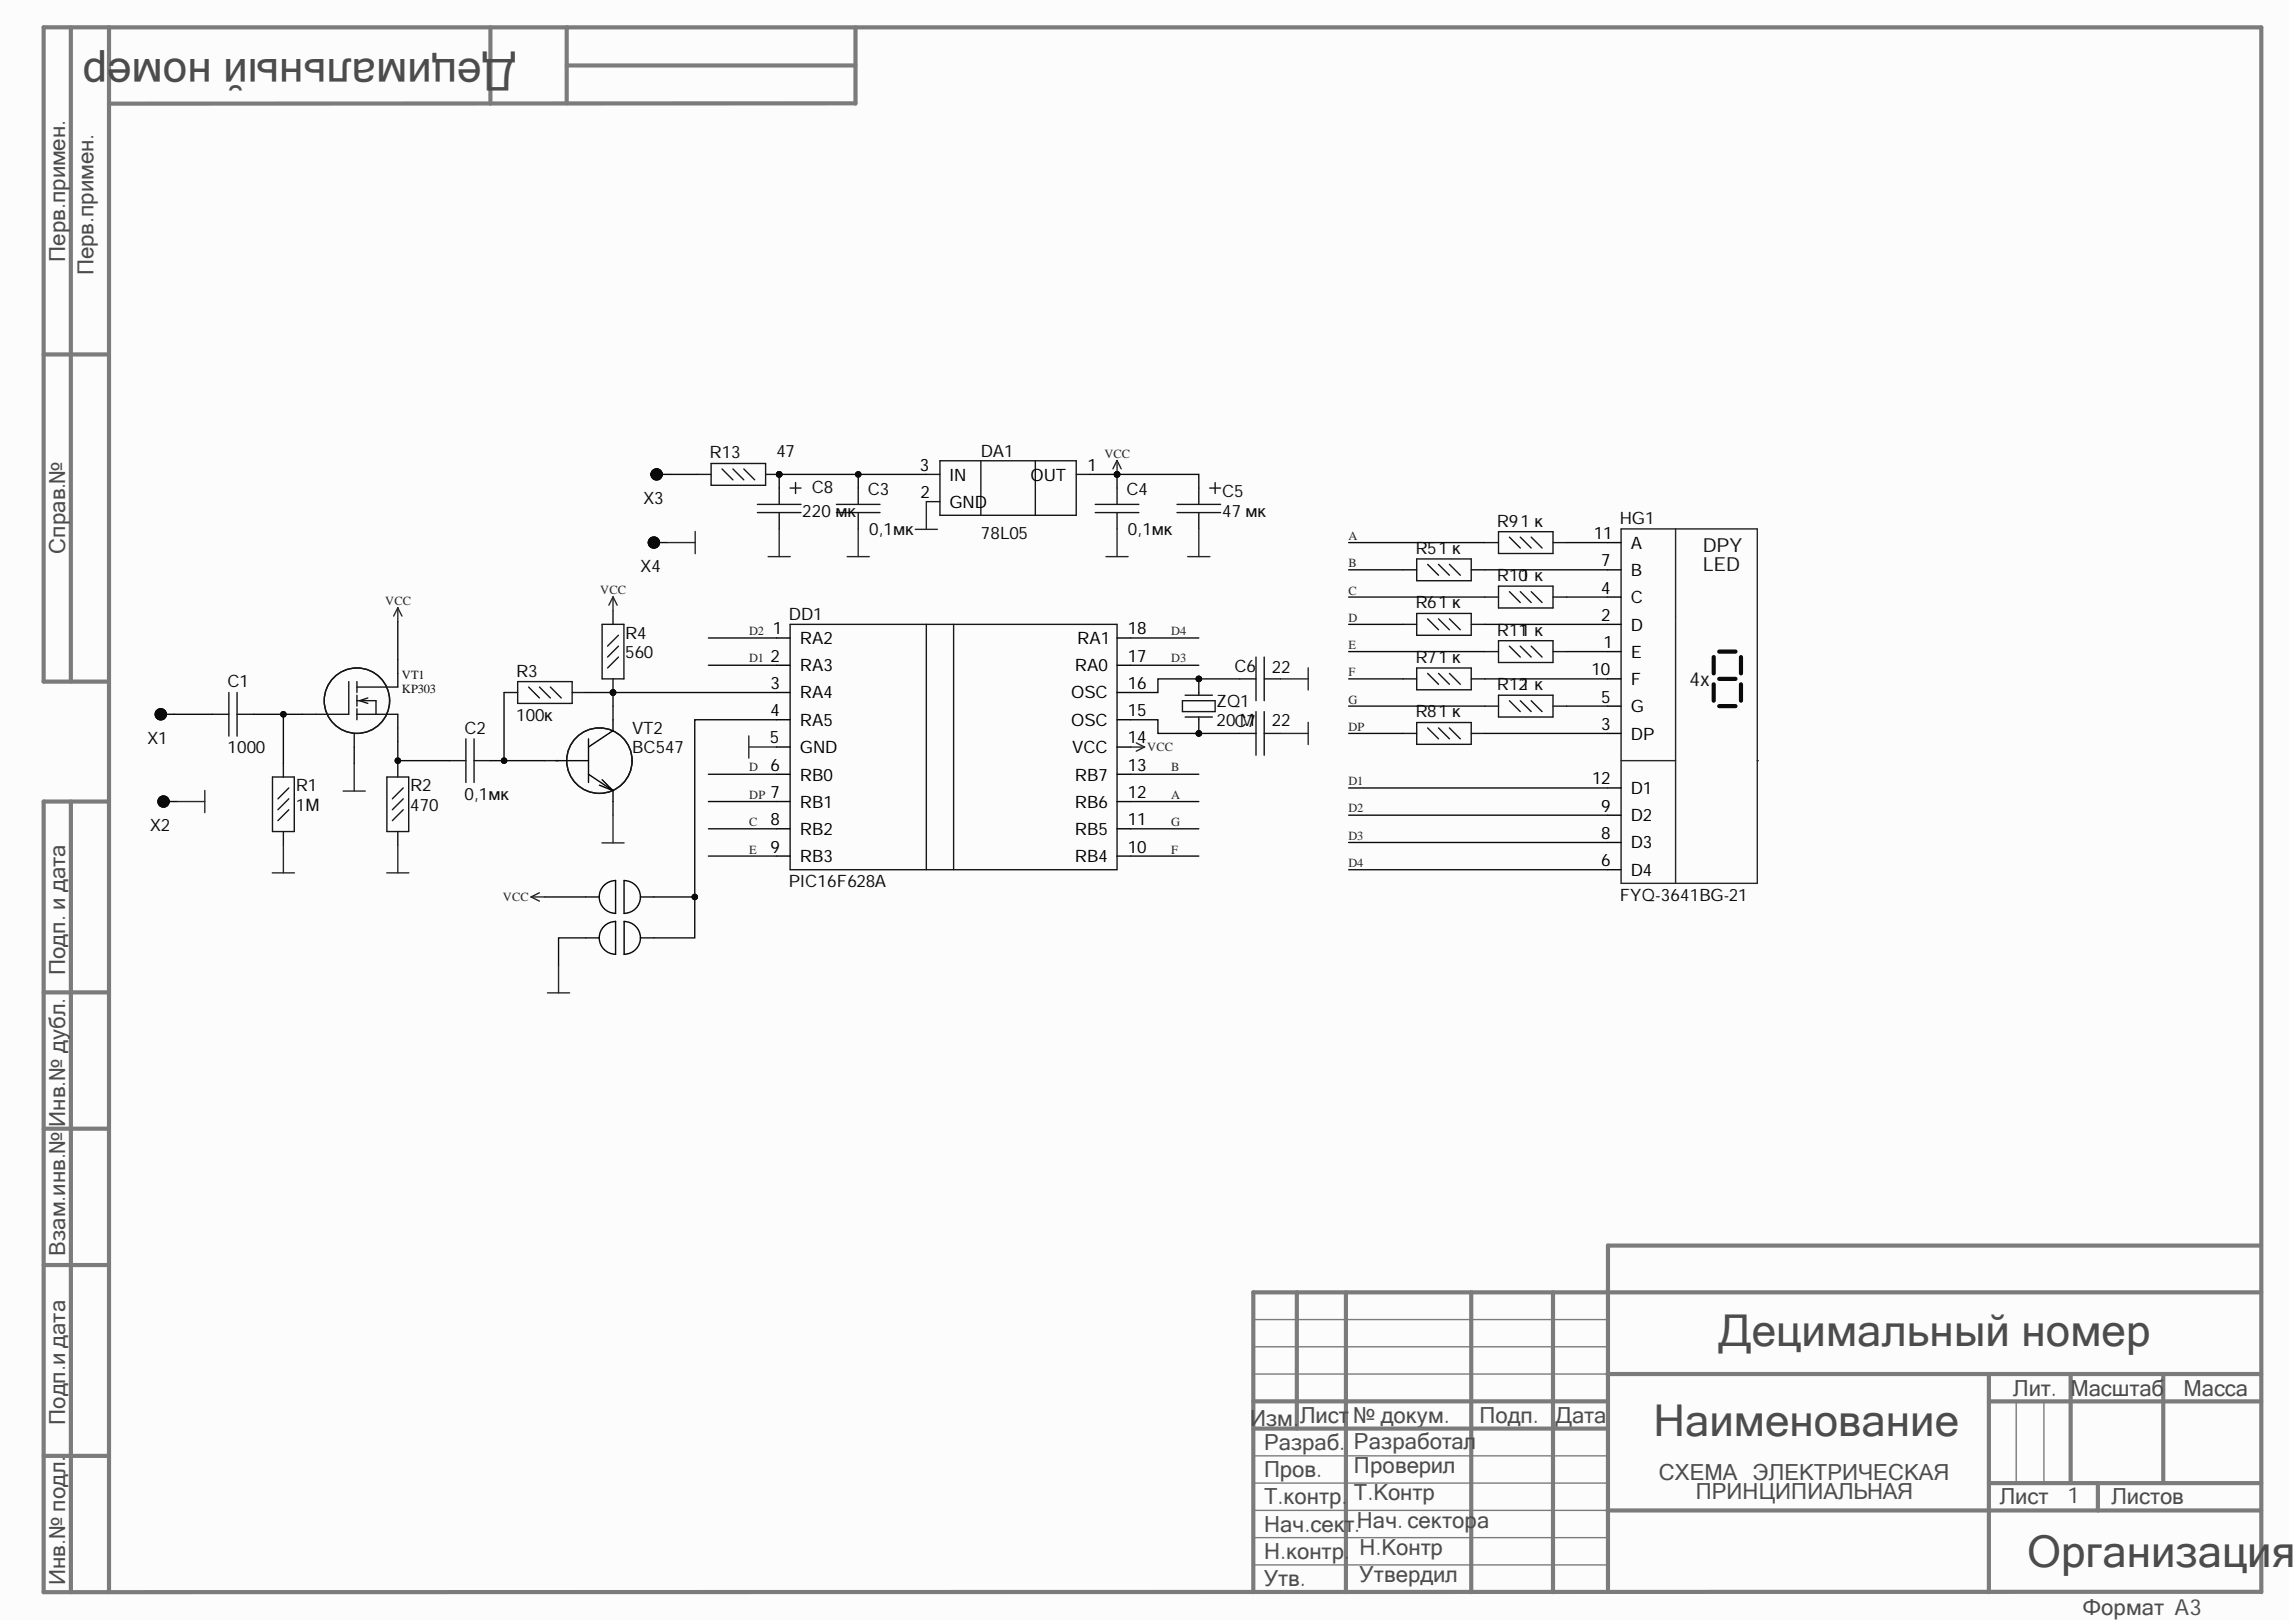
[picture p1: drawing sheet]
<svg xmlns="http://www.w3.org/2000/svg" width="420mm" height="297mm" viewBox="0 0 420 297" stroke-linecap="round" stroke-linejoin="round" font-family="sans-serif">
<defs><g id="words">
<g font-size="8" fill="#4c4c4c">
<text x="19.6" y="10.7" transform="rotate(-180 19.6 10.7)">р</text>
<text x="88.2" y="10.7" transform="rotate(-180 88.2 10.7)">ецимальный номе</text>
<text x="94.4" y="10.7" transform="rotate(-180 94.4 10.7)">Д</text>
<text x="314.5" y="246.3">Децимальный номер</text>
<text x="302.7" y="262.8">Наименование</text>
<text x="371.1" y="286.7">Организация</text>
</g>
<g font-size="4.1" fill="#4c4c4c">
<text x="368.6" y="255.4">Лит. Масштаб</text>
<text x="399.7" y="255.4">Масса</text>
<text x="228.9" y="260.9">Изм.</text>
<text x="238" y="260.4">Лист</text>
<text x="247.7" y="260.4">№ докум.</text>
<text x="270.9" y="260.4">Подп.</text>
<text x="284.7" y="260.4">Дата</text>
<text x="231.4" y="265.4">Разраб.</text>
<text x="247.9" y="265.1">Разработал</text>
<text x="247.9" y="269.6">Проверил</text>
<text x="231.4" y="275.3">Т.контр.</text>
<text x="231.4" y="270.4">Пров.</text>
<text x="247.9" y="274.6">Т.Контр</text>
<text x="303.7" y="270.9">СХЕМА ЭЛЕКТРИЧЕСКАЯ</text>
<text x="310.5" y="274.4">ПРИНЦИПИАЛЬНАЯ</text>
<text x="366.1" y="275.3">Лист</text>
<text x="378.5" y="275.1">1</text>
<text x="386.6" y="275.3">Листов</text>
<text x="231.4" y="280.3">Нач.сект.Нач. сектора</text>
<text x="231.4" y="285.3">Н.контр.</text>
<text x="248.9" y="284.6">Н.Контр</text>
<text x="231.4" y="290.3">Утв.</text>
<text x="248.9" y="289.5">Утвердил</text>
<text x="381.3" y="295.5">Формат A3</text>
</g>
<g font-size="4" fill="#4c4c4c">
<text x="11.9" y="47.9" transform="rotate(-90 11.9 47.9)">Перв.примен.</text>
<text x="17.1" y="50.4" transform="rotate(-90 17.1 50.4)">Перв.примен.</text>
<text x="11.9" y="101.4" transform="rotate(-90 11.9 101.4)">Справ.№</text>
<text x="11.9" y="178.5" transform="rotate(-90 11.9 178.5)">Подп. и дата</text>
<text x="11.9" y="206.2" transform="rotate(-90 11.9 206.2)">Инв.№ дубл.</text>
<text x="11.9" y="229.8" transform="rotate(-90 11.9 229.8)">Взам.инв.№</text>
<text x="11.9" y="260.8" transform="rotate(-90 11.9 260.8)">Подп.и дата</text>
<text x="11.9" y="290.1" transform="rotate(-90 11.9 290.1)">Инв.№ подл.</text>
</g>
<g font-size="3.5" fill="#141414">
<text x="311.7" y="101">DPY</text>
<text x="311.7" y="104.5">LED</text>
<text x="309.3" y="125.5">4x</text>
</g>
<g font-size="3.1" fill="#0e0e0e">
<text x="129.9" y="83.9">R13</text>
<text x="142.1" y="83.6">47</text>
<text x="179.6" y="83.6">DA1</text>
<text x="117.7" y="92.2">X3</text>
<text x="146.9" y="94.5">220 мк</text>
<text x="148.6" y="90.1">C8</text>
<text x="158.9" y="90.7">C3</text>
<text x="206.3" y="90.7">C4</text>
<text x="223.7" y="91">C5</text>
<text x="223.7" y="94.5">47 мк</text>
<text x="296.5" y="95.9">HG1</text>
<text x="159.1" y="98">0,1мк</text>
<text x="179.6" y="98.7">78L05</text>
<text x="206.5" y="98">0,1мк</text>
<text x="259.1" y="101.4">R51 к</text>
<text x="274.1" y="96.4">R91 к</text>
<text x="117.2" y="104.7">X4</text>
<text x="274.1" y="106.4">R10</text>
<text x="278.4" y="106.4">1 к</text>
<text x="144.4" y="113.4">DD1</text>
<text x="259.1" y="111.4">R61 к</text>
<text x="114.4" y="116.9">R4</text>
<text x="274.1" y="116.3">R111 к</text>
<text x="41.6" y="125.8">C1</text>
<text x="94.5" y="123.9">R3</text>
<text x="114.4" y="120.5">560</text>
<text x="226" y="122.9">C6</text>
<text x="232.9" y="123.2">22</text>
<text x="259.1" y="121.3">R71 к</text>
<text x="94.5" y="131.9">100к</text>
<text x="222.7" y="129.4">ZQ1</text>
<text x="259.1" y="131.3">R81 к</text>
<text x="274.1" y="126.3">R12</text>
<text x="278.4" y="126.3">1 к</text>
<text x="26.9" y="136.1">X1</text>
<text x="41.6" y="137.9">1000</text>
<text x="85.1" y="134.3">C2</text>
<text x="115.7" y="134.3">VT2</text>
<text x="115.7" y="137.9">BC547</text>
<text x="222.7" y="132.9">20CM</text>
<text x="228.2" y="133.1">7</text>
<text x="232.9" y="132.8">22</text>
<text x="54.1" y="144.8">R1</text>
<text x="54.1" y="148.4">1М</text>
<text x="75.1" y="144.8">R2</text>
<text x="75.1" y="148.4">470</text>
<text x="85.1" y="146.3">0,1мк</text>
<text x="27.4" y="152.1">X2</text>
<text x="144.4" y="162.3">PIC16F628A</text>
<text x="296.5" y="164.8">FYQ-3641BG-21</text>
</g>
<g font-size="3.1">
<text x="168.4" y="86.2">3</text>
<text x="173.8" y="88">IN</text>
<text x="188.7" y="88">OUT</text>
<text x="199.1" y="86.2">1</text>
<text x="168.5" y="91.2">2</text>
<text x="173.8" y="92.9">GND</text>
<text x="291.8" y="98.7">11</text>
<text x="298.6" y="100.5">A</text>
<text x="293.2" y="103.7">7</text>
<text x="298.6" y="105.4">B</text>
<text x="293.2" y="108.7">4</text>
<text x="293.2" y="113.6">2</text>
<text x="298.6" y="110.4">C</text>
<text x="141.5" y="116.1">1</text>
<text x="146.5" y="117.9">RA2</text>
<text x="197.2" y="117.9">RA1</text>
<text x="206.5" y="116.1">18</text>
<text x="293.6" y="118.6">1</text>
<text x="298.6" y="115.4">D</text>
<text x="141" y="121.1">2</text>
<text x="146.5" y="122.8">RA3</text>
<text x="196.8" y="122.8">RA0</text>
<text x="206.5" y="121.1">17</text>
<text x="291.4" y="123.6">10</text>
<text x="298.6" y="120.4">E</text>
<text x="298.6" y="125.4">F</text>
<text x="141" y="126.1">3</text>
<text x="141" y="131">4</text>
<text x="146.5" y="127.8">RA4</text>
<text x="196.1" y="127.8">OSC</text>
<text x="206.5" y="131">15</text>
<text x="206.5" y="126.1">16</text>
<text x="293.2" y="128.6">5</text>
<text x="298.6" y="130.4">G</text>
<text x="141" y="136">5</text>
<text x="146.5" y="132.8">RA5</text>
<text x="146.5" y="137.8">GND</text>
<text x="196.1" y="132.8">OSC</text>
<text x="196.3" y="137.8">VCC</text>
<text x="206.5" y="136">14</text>
<text x="293.2" y="133.6">3</text>
<text x="298.6" y="135.3">DP</text>
<text x="141" y="141.1">6</text>
<text x="146.5" y="142.9">RB0</text>
<text x="196.8" y="142.9">RB7</text>
<text x="206.5" y="141.1">13</text>
<text x="291.5" y="143.5">12</text>
<text x="141" y="146.1">7</text>
<text x="146.5" y="147.9">RB1</text>
<text x="196.8" y="147.9">RB6</text>
<text x="206.5" y="146.1">12</text>
<text x="293.2" y="148.5">9</text>
<text x="298.6" y="145.3">D1</text>
<text x="141" y="151.1">8</text>
<text x="146.5" y="152.8">RB2</text>
<text x="196.8" y="152.8">RB5</text>
<text x="206.5" y="151.1">11</text>
<text x="293.2" y="153.5">8</text>
<text x="298.6" y="150.3">D2</text>
<text x="298.6" y="155.3">D3</text>
<text x="141" y="156">9</text>
<text x="146.5" y="157.8">RB3</text>
<text x="196.8" y="157.8">RB4</text>
<text x="206.5" y="156">10</text>
<text x="293.2" y="158.5">6</text>
<text x="298.6" y="160.3">D4</text>
</g>
<g font-size="2.3" fill="#262626">
<text x="202.2" y="83.8">VCC</text>
<text x="246.9" y="98.8">A</text>
<text x="246.9" y="103.8">B</text>
<text x="70.5" y="110.8">VCC</text>
<text x="109.9" y="108.7">VCC</text>
<text x="246.9" y="108.8">C</text>
<text x="246.9" y="113.8">D</text>
<text x="137.2" y="116.3">D2</text>
<text x="214.4" y="116.3">D4</text>
<text x="246.9" y="118.8">E</text>
<text x="137.2" y="121.2">D1</text>
<text x="214.4" y="121.2">D3</text>
<text x="246.9" y="123.8">F</text>
<text x="246.9" y="128.8">G</text>
<text x="210.1" y="137.5">VCC</text>
<text x="246.9" y="133.7">DP</text>
<text x="137.2" y="141.2">D</text>
<text x="214.4" y="141.2">B</text>
<text x="246.9" y="143.7">D1</text>
<text x="137.2" y="146.2">DP</text>
<text x="214.4" y="146.2">A</text>
<text x="246.9" y="148.7">D2</text>
<text x="137.2" y="151.2">C</text>
<text x="214.4" y="151.2">G</text>
<text x="246.9" y="153.7">D3</text>
<text x="137.2" y="156.2">E</text>
<text x="214.4" y="156.2">F</text>
<text x="246.9" y="158.7">D4</text>
<text x="92.1" y="164.9">VCC</text>
</g>
<g font-size="2.3" fill="#0e0e0e">
<text x="73.6" y="124.3">VT1</text>
<text x="73.6" y="126.8">KP303</text>
</g>
</g></defs>
<g fill="#fcfcfc">
<path d="M0 0h419v296.4h-419z" fill-rule="evenodd"/>
<path d="M0 0h419v296.4h-419z" fill-rule="evenodd"/>
</g>
<g fill="none" stroke="#7b7b7b" stroke-width=".76">
<path d="M13 5v119.7M20 5v286.4M89.8 5v14M103.8 5v13.9M103.8 12h52.8M156.6 18.9l-136.6 .1M156.6 5v14M8 64.9h12M20 124.7h-12v-119.7h406v286.4M8 146.7h12M8 146.7v144.7M13 146.7v144.7"/>
<path d="M8 181.6h12M8 206.6h12M8 231.5h12M229.5 236.5v54.9M229.5 236.5h184.5M237.4 236.5v25M246.4 236.5v54.9M269.4 236.5v54.9M284.3 236.5v54.9M294.4 228v62.8M294.4 228h119.6M229.5 256.5h64.8"/>
<path d="M294.3 251.5h119.7M364.1 251.5v39.9M364.1 256.5h49.9M379.1 251.5v19.9M396.1 251.5v19.9M8 266.5h12M229.5 261.5h64.8M294.3 276.4h119.7M364.1 271.4h49.9M384.1 271.4v5M414 291.3l-406 .1"/>
</g>
<path d="M229.5 251.5h64.8M229.5 241.5h64.8M229.5 246.5h64.8M369.1 256.5v14.9M374.2 256.5v14.9M229.5 271.4h64.8M229.5 276.4h64.8M229.5 266.5h64.8M229.5 286.4h64.8M229.5 281.4h64.8" fill="none" stroke="#7b7b7b" stroke-width=".25"/>
<path d="M296.8 96.8h24.9v64.9h-24.9zM306.8 96.8v64.9M296.8 139.2h10M321.7 139.2h.1" fill="none" stroke="#1f1f1f" stroke-width=".25"/>
<path d="M294.3 99.3h2.5M294.3 104.3h2.5M294.3 109.3h2.5M294.3 114.3h2.5M294.3 119.3h2.5M294.3 124.2h2.5M294.3 129.2h2.5M294.3 134.2h2.5M294.3 144.2h2.5M294.3 149.2h2.5M294.3 154.2h2.5M294.3 159.2h2.5" fill="none" stroke="#000" stroke-width=".25"/>
<path d="M314.8 119.3h2.9M313.7 120.3v2.9M313.7 125.2v3M314.8 124.2h2.9M314.8 129.2h2.9M318.7 120.3v2.9M318.7 125.2v3" fill="none" stroke="#000" stroke-width=".76"/>
<g fill="none" stroke="#141414" stroke-width=".25">
<path d="M153.1 93.8h8M153.1 92.3h8M157.1 89.3v3M157.1 93.8v3M169.6 86.8h2.5M169.6 91.8h2.5M172.1 84.3h24.9v10h-24.9zM179.6 84.3v10M189.5 84.3v10M197 86.8h2.5M200.5 93.8h8M200.5 92.3h8"/>
<path d="M204.5 89.3v3M204.5 93.8v3M271.8 99.3h2.5M274.3 97.3h10v4h-10zM276.3 98.3l2 2M278.3 98.3l2 2M280.3 98.3l2 2M284.3 99.3h2.5M256.9 104.3h2.5M256.9 114.3h2.5M259.4 102.3h10v4h-10zM259.4 112.3h10v4h-10z"/>
<path d="M261.4 103.3l2 2M261.4 113.3l2 2M263.4 103.3l2 2M263.4 113.3l2 2M265.4 103.3l2 2M265.4 113.3l2 2M269.4 104.3h2.4M269.4 114.3h2.4M271.8 109.3h2.5M271.8 119.3h2.5M274.3 107.3h10v4h-10zM274.3 117.3h10v4h-10z"/>
<path d="M276.3 118.3l2 2M276.3 108.3l2 2M278.3 108.3l2 2M278.3 118.3l2 2M280.3 108.3l2 2M280.3 118.3l2 2M284.3 109.3h2.5M284.3 119.3h2.5M227 124.2h3M227 134.2h3M230 120.3v7.9M230 130.2v8"/>
<path d="M231.5 124.2h2.9M231.5 134.2h2.9M231.5 120.3v7.9M231.5 130.2v8M256.9 124.2h2.5M256.9 134.2h2.5M259.4 122.3h10v3.9h-10zM259.4 132.2h10v4h-10zM261.4 123.2l2 2M261.4 133.2l2 2M263.4 123.2l2 2M263.4 133.2l2 2"/>
<path d="M265.4 123.2l2 2M265.4 133.2l2 2M269.4 124.2h2.4M269.4 134.2h2.4M271.8 129.2h2.5M274.3 127.2h10v4h-10zM276.3 128.2l2 2M278.3 128.2l2 2M280.3 128.2l2 2M284.3 129.2h2.5"/>
</g>
<circle cx="219.5" cy="124.2" r=".51" fill="#0e0e0e"/>
<circle cx="219.5" cy="124.2" r=".51" fill="none" stroke="#0e0e0e" stroke-width=".18"/>
<circle cx="219.5" cy="134.2" r=".51" fill="#0e0e0e"/>
<circle cx="219.5" cy="134.2" r=".51" fill="none" stroke="#0e0e0e" stroke-width=".18"/>
<path d="M216.5 128.2h6v2h-6zM217 127.2h5M217 131.2h5M219.5 124.2v2.5" fill="none" stroke="#141414" stroke-width=".25"/>
<circle cx="219.5" cy="124.2" r=".51" fill="#0e0e0e"/>
<circle cx="219.5" cy="124.2" r=".51" fill="none" stroke="#0e0e0e" stroke-width=".18"/>
<path d="M219.5 131.7v2.5" fill="none" stroke="#141414" stroke-width=".25"/>
<circle cx="219.5" cy="134.2" r=".51" fill="#0e0e0e"/>
<circle cx="219.5" cy="134.2" r=".51" fill="none" stroke="#0e0e0e" stroke-width=".18"/>
<path d="M219.5 126.7v.5M219.5 131.2v.5" fill="none" stroke="#141414" stroke-width=".25"/>
<path d="M157.1 96.8v5.1M167.6 96.9h4M169.6 91.8v5.1M204.5 84.3v2.5M204.5 96.8v5.1M204.5 84.3l-.8 1.5M204.5 84.3l.8 1.5M155.1 101.9h4.1M202.5 101.9h4M137.1 134.7v4M137.1 136.7h5.1" fill="none" stroke="#262626" stroke-width=".25"/>
<circle cx="204.5" cy="86.8" r=".51" fill="#0e0e0e"/>
<circle cx="204.5" cy="86.8" r=".51" fill="none" stroke="#0e0e0e" stroke-width=".18"/>
<path d="M207 136.7h2.5M208 136l1.5 .7M209.5 136.7l-1.5 .8M234.4 124.2h5.1M234.4 134.2h5.1M239.5 122.2v4.1M239.5 132.2v4.1" fill="none" stroke="#262626" stroke-width=".25"/>
<g fill="none" stroke="#141414" stroke-width=".25">
<path d="M99.8 139.2h2.5M112.2 129.2v2.5M112.2 146.7v2.5"/>
<circle cx="109.7" cy="139.2" r="6"/>
</g>
<path d="M101.8 139.2h5.9M107.7 135.2v8M112.2 131.7v2l-4.5 3M107.7 141.7l4.5 3M109.7 143.7l2.5 1M110.2 142.7l2 2M112.2 144.7v2" fill="none" stroke="#000" stroke-width=".25"/>
<circle cx="112.2" cy="126.7" r=".51" fill="#0e0e0e"/>
<circle cx="112.2" cy="126.7" r=".51" fill="none" stroke="#0e0e0e" stroke-width=".18"/>
<path d="M110.2 114.3h4v9.9h-4zM112.2 124.2v2.5" fill="none" stroke="#141414" stroke-width=".25"/>
<circle cx="112.2" cy="126.7" r=".51" fill="#0e0e0e"/>
<circle cx="112.2" cy="126.7" r=".51" fill="none" stroke="#0e0e0e" stroke-width=".18"/>
<g fill="none" stroke="#141414" stroke-width=".25">
<path d="M138.7 92.3h7.9M138.7 93.8h7.9M142.7 89.3v3M142.7 93.8v3M144.7 89.3h1.9M145.7 88.3v2M215.5 92.3h8M215.5 93.8h8M219.5 89.3v3M219.5 93.8v3M221.5 89.3h2M222.5 88.3v2"/>
<path d="M112.2 111.8v2.5M113.2 116.3l-2 2M113.2 118.3l-2 2M144.7 114.3v44.9M144.7 114.3h59.8v44.9h-59.8M169.6 114.3v44.9M174.6 114.3v44.9M38.9 130.7h3M41.9 126.7v8M43.4 126.7v8M43.4 130.7h3M51.9 139.7v2.5"/>
<path d="M63.9 124.7v6h-8.5M65.3 130.7h7.5v5M65.3 124.7v2M65.3 127.2v2M65.3 129.7v2M65.3 128.2h3.5v2.5M67.3 127.7l-1.5 .5 1.5 .5M72.8 120.8v4.9h-7.5M72.8 139.7v2.5M82.3 139.2h3M85.3 135.2v8M86.8 135.2v8"/>
<path d="M86.8 139.2h3M92.3 126.7h2.5M94.8 124.7h10v4h-10zM96.8 125.7l2 2M98.8 125.7l2 2M100.8 125.7l2 2M104.8 126.7h2.4M113.2 120.3l-2 1.9M49.9 142.2h4v10h-4zM51.9 152.2v2.5M52.9 148.2l-2 2M52.9 146.2l-2 2"/>
<path d="M52.9 144.2l-2 2M70.8 142.2h4v10h-4zM72.8 152.2v2.5M73.8 148.2l-2 2M73.8 146.2l-2 2M73.8 144.2l-2 2"/>
<circle cx="65.3" cy="128.2" r="6"/>
</g>
<g fill="none" stroke="#262626" stroke-width=".25">
<path d="M122.2 99.3h5.1M127.3 97.3v4M142.7 96.8v5.1M219.5 96.8v5.1M72.8 111.2v2.6M72.8 111.2l-.7 1.6M72.8 111.2l.8 1.6M112.2 109.2l-.7 1.6M112.2 109.2l.8 1.6M112.2 109.2v2.6M140.6 101.9h4.1M217.5 101.9h4"/>
<path d="M64.8 139.7v5.1M32.4 146.7h5.1M37.5 144.7v4M49.9 159.7h4M51.9 154.7v5M62.8 144.8h4.1M70.8 159.7h4.1M72.8 154.7v5M110.2 154.3h4.1M112.2 149.2v5.1"/>
</g>
<g fill="none" stroke="#000" stroke-width=".25">
<path d="M119.7 99.3h2.5M120.2 86.8h2.5M142.2 116.8h2.5M204.5 116.8h2.5M29.4 130.7h2.5M142.2 121.8h2.5M142.2 126.7h2.5M142.2 131.7h2.5M142.2 136.7h2.5M204.5 121.8h2.5M204.5 126.7h2.5M204.5 131.7h2.5"/>
<path d="M204.5 136.7h2.5M29.9 146.7h2.5M142.2 146.7h2.5M142.2 141.7h2.5M142.2 151.7h2.5M142.2 156.7h2.5M204.5 146.7h2.5M204.5 141.7h2.5M204.5 151.7h2.5M204.5 156.7h2.5"/>
</g>
<g fill="none" stroke="#000" stroke-width="1.3">
<circle cx="119.7" cy="99.3" r=".5"/>
<circle cx="120.2" cy="86.8" r=".5"/>
<circle cx="29.4" cy="130.7" r=".5"/>
<circle cx="29.9" cy="146.7" r=".5"/>
</g>
<path d="M64.8 134.2v2.5" fill="none" stroke="#1c1c1c" stroke-width=".25"/>
<circle cx="142.7" cy="86.8" r=".51" fill="#0e0e0e"/>
<circle cx="142.7" cy="86.8" r=".51" fill="none" stroke="#0e0e0e" stroke-width=".18"/>
<path d="M127.7 86.8h2.5M130.2 84.8h10v4h-10zM140.2 86.8h2.5" fill="none" stroke="#141414" stroke-width=".25"/>
<circle cx="142.7" cy="86.8" r=".51" fill="#0e0e0e"/>
<circle cx="142.7" cy="86.8" r=".51" fill="none" stroke="#0e0e0e" stroke-width=".18"/>
<path d="M132.2 85.8l2 2M134.2 85.8l2 2M136.2 85.8l2 2" fill="none" stroke="#141414" stroke-width=".25"/>
<path d="M97.2 164.2l1.5 .7M97.2 164.2h2.6M98.7 163.4l-1.5 .8M102.3 176.6v5.1M100.2 181.7h4.1" fill="none" stroke="#262626" stroke-width=".25"/>
<g fill="none" stroke="#0e0e0e" stroke-width=".25">
<path d="M169.6 86.8h-12.5v2.5M246.9 99.3h24.9M286.8 99.3h7.5M246.9 104.3h10M246.9 109.3h24.9M246.9 114.3h10M246.9 119.3h24.9M271.8 104.3h22.5M271.8 114.3h22.5M286.8 109.3h7.5M286.8 119.3h7.5M246.9 124.2h10"/>
<path d="M246.9 129.2h24.9M246.9 134.2h10M271.8 124.2h22.5M271.8 134.2h22.5M286.8 129.2h7.5M207 141.7h12.5M246.9 144.2h47.4M246.9 149.2h47.4M246.9 154.2h47.4M246.9 159.2h47.4M107.2 164.2h2.5M107.2 171.6h2.5"/>
<path d="M117.2 164.2h2.5M117.2 171.6h2.5"/>
</g>
<path d="M112.7 161.2a2.99 2.99 0 0 0-3 3 2.99 2.99 0 0 0 3 3M112.7 168.7a2.99 2.99 0 0 0-3 3 2.99 2.99 0 0 0 3 2.9M112.7 161.1v6.1M112.7 168.6v6.1M114.3 161.1v6.1M114.3 161.2a2.99 2.99 0 0 1 3 3 2.99 2.99 0 0 1-3 3M114.3 168.7a2.99 2.99 0 0 1 3 3 2.99 2.99 0 0 1-3 2.9M114.3 168.6v6.1" fill="none" stroke="#000" stroke-width=".25"/>
<circle cx="157.1" cy="86.8" r=".51" fill="#0e0e0e"/>
<circle cx="157.1" cy="86.8" r=".51" fill="none" stroke="#0e0e0e" stroke-width=".18"/>
<path d="M129.7 116.8h12.5M207 116.8h12.5M129.7 121.8h12.5M207 131.7h5v2.5h15M207 121.8h12.5M129.7 151.7h12.5M129.7 141.7h12.5M129.7 156.7h12.5M129.7 146.7h12.5M207 151.7h12.5M207 156.7h12.5M207 146.7h12.5" fill="none" stroke="#0e0e0e" stroke-width=".25"/>
<circle cx="219.5" cy="134.2" r=".51" fill="#0e0e0e"/>
<circle cx="219.5" cy="134.2" r=".51" fill="none" stroke="#0e0e0e" stroke-width=".18"/>
<path d="M227 124.2h-15v2.5h-5" fill="none" stroke="#0e0e0e" stroke-width=".25"/>
<circle cx="219.5" cy="124.2" r=".51" fill="#0e0e0e"/>
<circle cx="219.5" cy="124.2" r=".51" fill="none" stroke="#0e0e0e" stroke-width=".18"/>
<path d="M107.2 126.7h5v2.5" fill="none" stroke="#0e0e0e" stroke-width=".25"/>
<circle cx="112.2" cy="126.7" r=".51" fill="#0e0e0e"/>
<circle cx="112.2" cy="126.7" r=".51" fill="none" stroke="#0e0e0e" stroke-width=".18"/>
<path d="M112.2 126.7h30" fill="none" stroke="#0e0e0e" stroke-width=".25"/>
<circle cx="112.2" cy="126.7" r=".51" fill="#0e0e0e"/>
<circle cx="112.2" cy="126.7" r=".51" fill="none" stroke="#0e0e0e" stroke-width=".18"/>
<path d="M199.5 86.8h5" fill="none" stroke="#0e0e0e" stroke-width=".25"/>
<circle cx="204.5" cy="86.8" r=".51" fill="#0e0e0e"/>
<circle cx="204.5" cy="86.8" r=".51" fill="none" stroke="#0e0e0e" stroke-width=".18"/>
<path d="M204.5 86.8v2.5" fill="none" stroke="#0e0e0e" stroke-width=".25"/>
<circle cx="204.5" cy="86.8" r=".51" fill="#0e0e0e"/>
<circle cx="204.5" cy="86.8" r=".51" fill="none" stroke="#0e0e0e" stroke-width=".18"/>
<path d="M204.5 86.8h15v2.5" fill="none" stroke="#0e0e0e" stroke-width=".25"/>
<circle cx="204.5" cy="86.8" r=".51" fill="#0e0e0e"/>
<circle cx="204.5" cy="86.8" r=".51" fill="none" stroke="#0e0e0e" stroke-width=".18"/>
<circle cx="204.5" cy="86.8" r=".51" fill="#0e0e0e"/>
<circle cx="204.5" cy="86.8" r=".51" fill="none" stroke="#0e0e0e" stroke-width=".18"/>
<path d="M122.7 86.8h5M142.2 86.8h14.9M31.9 130.7h7" fill="none" stroke="#0e0e0e" stroke-width=".25"/>
<circle cx="142.7" cy="86.8" r=".51" fill="#0e0e0e"/>
<circle cx="142.7" cy="86.8" r=".51" fill="none" stroke="#0e0e0e" stroke-width=".18"/>
<circle cx="157.1" cy="86.8" r=".51" fill="#0e0e0e"/>
<circle cx="157.1" cy="86.8" r=".51" fill="none" stroke="#0e0e0e" stroke-width=".18"/>
<path d="M142.7 86.8v2.5" fill="none" stroke="#0e0e0e" stroke-width=".25"/>
<circle cx="142.7" cy="86.8" r=".51" fill="#0e0e0e"/>
<circle cx="142.7" cy="86.8" r=".51" fill="none" stroke="#0e0e0e" stroke-width=".18"/>
<path d="M92.3 126.7v12.5h-2.5" fill="none" stroke="#0e0e0e" stroke-width=".25"/>
<circle cx="92.3" cy="139.2" r=".51" fill="#0e0e0e"/>
<circle cx="92.3" cy="139.2" r=".51" fill="none" stroke="#0e0e0e" stroke-width=".18"/>
<path d="M92.3 139.2h7.5" fill="none" stroke="#0e0e0e" stroke-width=".25"/>
<circle cx="92.3" cy="139.2" r=".51" fill="#0e0e0e"/>
<circle cx="92.3" cy="139.2" r=".51" fill="none" stroke="#0e0e0e" stroke-width=".18"/>
<path d="M82.3 139.2h-9.5v.5" fill="none" stroke="#0e0e0e" stroke-width=".25"/>
<circle cx="72.8" cy="139.2" r=".51" fill="#0e0e0e"/>
<circle cx="72.8" cy="139.2" r=".51" fill="none" stroke="#0e0e0e" stroke-width=".18"/>
<path d="M46.4 130.7h9" fill="none" stroke="#0e0e0e" stroke-width=".25"/>
<circle cx="51.9" cy="130.7" r=".51" fill="#0e0e0e"/>
<circle cx="51.9" cy="130.7" r=".51" fill="none" stroke="#0e0e0e" stroke-width=".18"/>
<path d="M72.8 113.8v7M72.8 135.7v3.5" fill="none" stroke="#0e0e0e" stroke-width=".25"/>
<circle cx="72.8" cy="139.2" r=".51" fill="#0e0e0e"/>
<circle cx="72.8" cy="139.2" r=".51" fill="none" stroke="#0e0e0e" stroke-width=".18"/>
<path d="M51.9 130.7v9" fill="none" stroke="#0e0e0e" stroke-width=".25"/>
<circle cx="51.9" cy="130.7" r=".51" fill="#0e0e0e"/>
<circle cx="51.9" cy="130.7" r=".51" fill="none" stroke="#0e0e0e" stroke-width=".18"/>
<path d="M64.8 136.7v3M142.2 131.7h-15v32.5h-7.5M99.8 164.2h7.4M107.2 171.6h-4.9v5" fill="none" stroke="#0e0e0e" stroke-width=".25"/>
<circle cx="127.2" cy="164.2" r=".51" fill="#0e0e0e"/>
<circle cx="127.2" cy="164.2" r=".51" fill="none" stroke="#0e0e0e" stroke-width=".18"/>
<path d="M127.2 164.2v7.4h-7.5" fill="none" stroke="#0e0e0e" stroke-width=".25"/>
<circle cx="127.2" cy="164.2" r=".51" fill="#0e0e0e"/>
<circle cx="127.2" cy="164.2" r=".51" fill="none" stroke="#0e0e0e" stroke-width=".18"/>
<use href="#words"/>
</svg>
